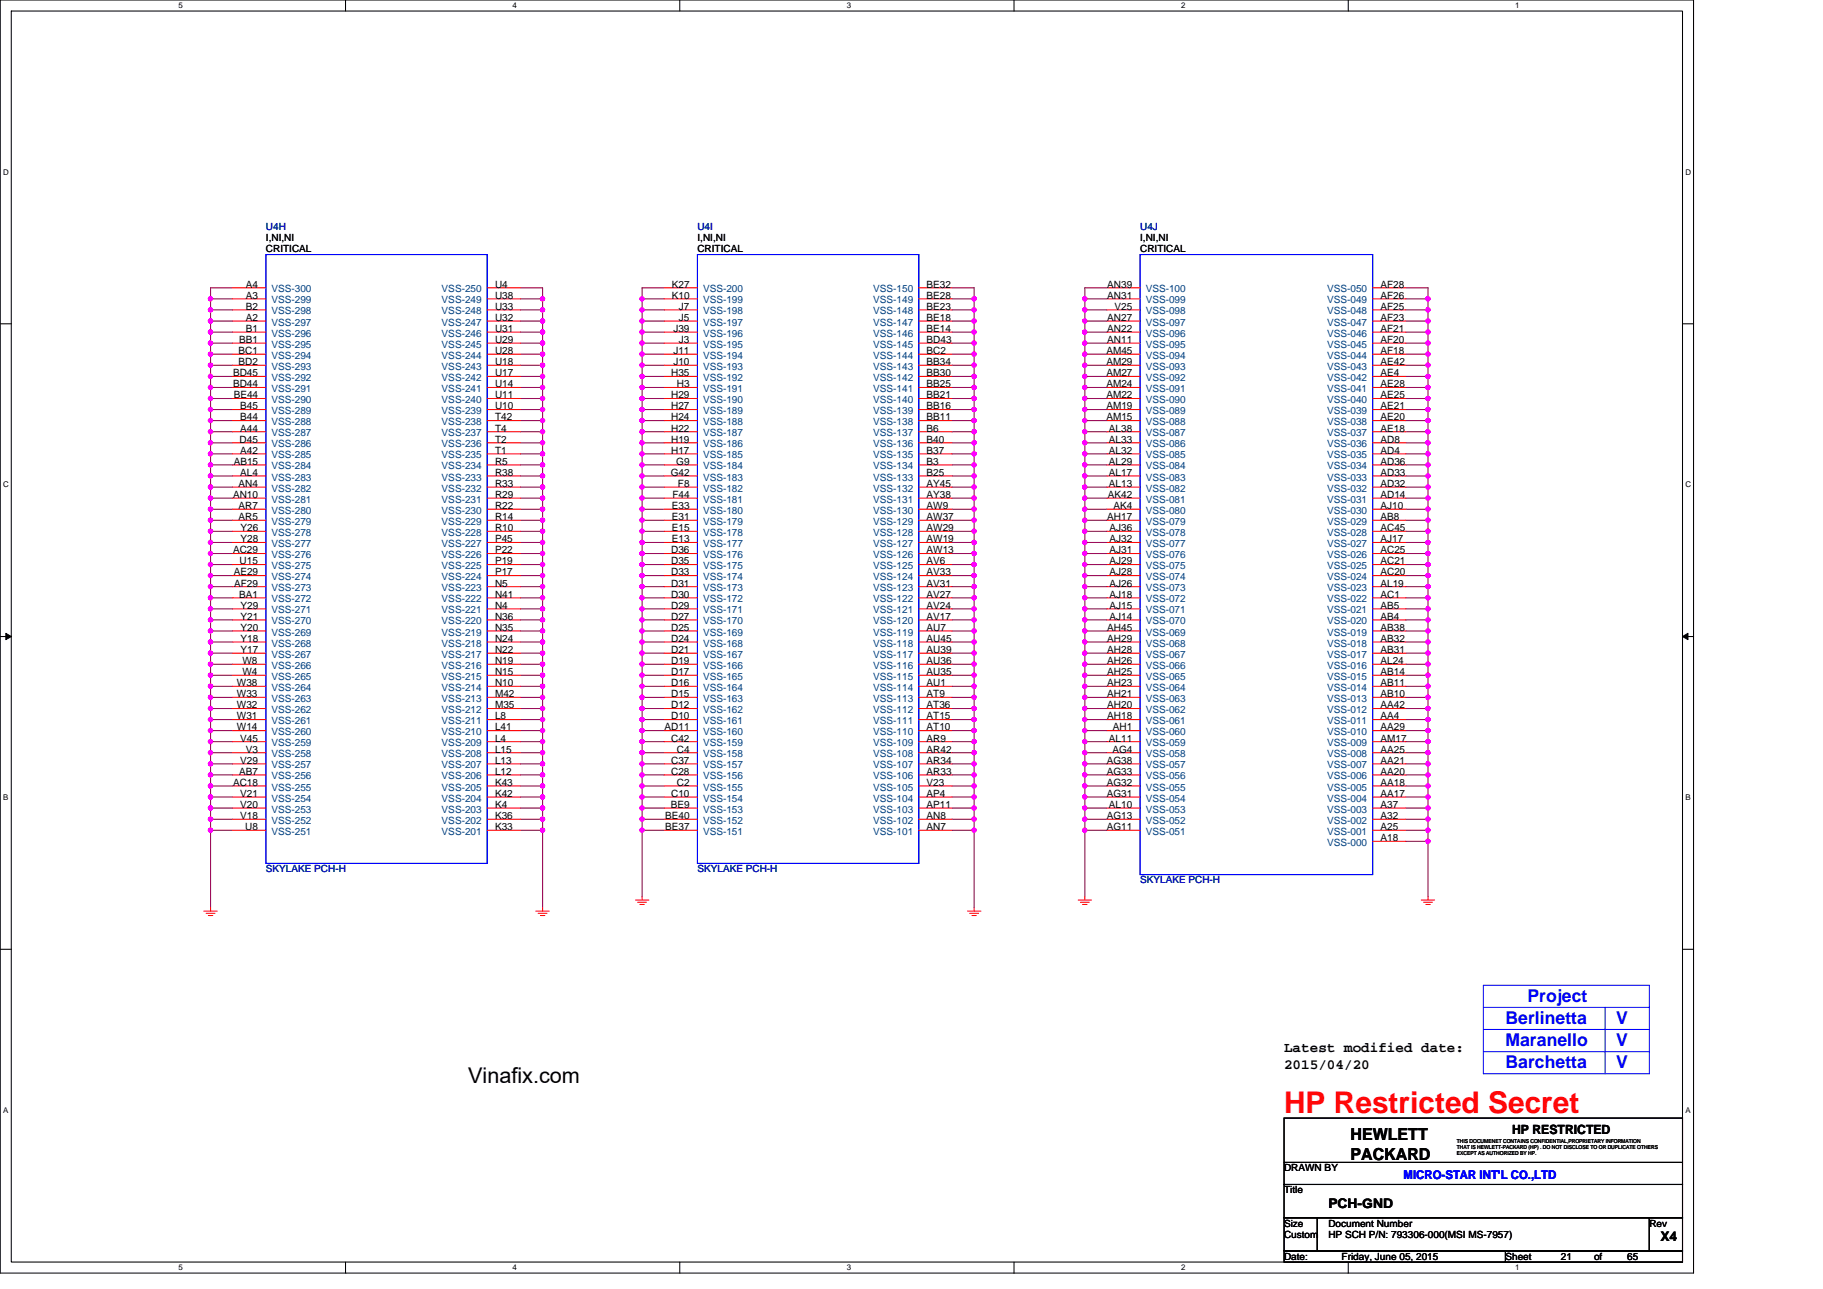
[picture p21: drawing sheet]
<svg xmlns="http://www.w3.org/2000/svg" width="297mm" height="210mm" viewBox="0 0 297 210" stroke-linecap="round" stroke-linejoin="round" font-family="sans-serif">
<defs><g id="words">
<text font-size="4.9" fill="#f00" x="209.2" y="181.3">HP Restricted Secret</text>
<text font-size="3.5" x="76.3" y="176.5">Vinafix.com</text>
<g font-size="2.9" fill="#00f">
<text x="245.3" y="166.8">Berlinetta</text>
<text x="248.9" y="163.2">Project</text>
<text x="263.3" y="166.8">V</text>
<text x="245.3" y="170.4">Maranello</text>
<text x="245.3" y="174">Barchetta</text>
<text x="263.3" y="174">V</text>
<text x="263.3" y="170.4">V</text>
</g>
<g font-size="2.7">
<text x="220" y="185.7">HEWLETT</text>
<text x="220" y="188.9">PACKARD</text>
</g>
<g font-size="2.3">
<text x="209.2" y="171.4">Latest modified date:</text>
<text x="209.2" y="174.1">2015/04/20</text>
</g>
<g font-size="2.2">
<text x="216.4" y="196.8">PCH-GND</text>
<text x="270.5" y="202.2">X4</text>
</g>
<text font-size="2.1" x="246.4" y="184.8">HP RESTRICTED</text>
<text font-size="2" fill="#00f" x="228.7" y="192.1">MICRO-STAR INT'L CO.,LTD</text>
<g font-size="1.6" fill="#000080">
<text x="43.3" y="37.5">U4H</text>
<text x="113.6" y="37.5">U4I</text>
<text x="185.8" y="37.5">U4J</text>
<text x="43.3" y="142.1">SKYLAKE PCH-H</text>
<text x="113.6" y="142.1">SKYLAKE PCH-H</text>
<text x="185.8" y="143.9">SKYLAKE PCH-H</text>
</g>
<g font-size="1.6">
<text x="43.3" y="39.3">I,NI,NI</text>
<text x="43.3" y="41.1">CRITICAL</text>
<text x="113.6" y="39.3">I,NI,NI</text>
<text x="113.6" y="41.1">CRITICAL</text>
<text x="185.8" y="39.3">I,NI,NI</text>
<text x="185.8" y="41.1">CRITICAL</text>
<text x="40.1" y="46.9">A4</text>
<text x="80.7" y="46.9">U4</text>
<text x="109.5" y="46.9">K27</text>
<text x="151" y="46.9">BE32</text>
<text x="180.4" y="46.9">AN39</text>
<text x="224.9" y="46.9">AF28</text>
<text x="40.1" y="50.5">B2</text>
<text x="40.1" y="52.3">A2</text>
<text x="40.1" y="48.7">A3</text>
<text x="80.7" y="48.7">U38</text>
<text x="80.7" y="52.3">U32</text>
<text x="80.7" y="50.5">U33</text>
<text x="109.5" y="48.7">K10</text>
<text x="110.6" y="52.3">J5</text>
<text x="110.6" y="50.5">J7</text>
<text x="151" y="48.7">BE28</text>
<text x="151" y="50.5">BE23</text>
<text x="151" y="52.3">BE18</text>
<text x="180.4" y="52.3">AN27</text>
<text x="180.4" y="48.7">AN31</text>
<text x="181.6" y="50.5">V25</text>
<text x="224.9" y="48.7">AF26</text>
<text x="224.9" y="50.5">AF25</text>
<text x="224.9" y="52.3">AF23</text>
<text x="38.9" y="57.7">BC1</text>
<text x="38.9" y="59.5">BD2</text>
<text x="39" y="55.9">BB1</text>
<text x="40.1" y="54.1">B1</text>
<text x="80.7" y="54.1">U31</text>
<text x="80.7" y="55.9">U29</text>
<text x="80.7" y="57.7">U28</text>
<text x="80.7" y="59.5">U18</text>
<text x="109.7" y="54.1">J39</text>
<text x="109.7" y="57.7">J11</text>
<text x="109.7" y="59.5">J10</text>
<text x="110.6" y="55.9">J3</text>
<text x="151" y="55.9">BD43</text>
<text x="151" y="57.7">BC2</text>
<text x="151" y="59.5">BB34</text>
<text x="151" y="54.1">BE14</text>
<text x="180.3" y="57.7">AM45</text>
<text x="180.3" y="59.5">AM29</text>
<text x="180.4" y="54.1">AN22</text>
<text x="180.4" y="55.9">AN11</text>
<text x="224.9" y="54.1">AF21</text>
<text x="224.9" y="55.9">AF20</text>
<text x="224.9" y="57.7">AF18</text>
<text x="224.9" y="59.5">AE42</text>
<text x="38" y="61.3">BD45</text>
<text x="38" y="63.1">BD44</text>
<text x="38.1" y="64.9">BE44</text>
<text x="80.7" y="61.3">U17</text>
<text x="80.7" y="63.1">U14</text>
<text x="80.7" y="64.9">U11</text>
<text x="109.4" y="64.9">H29</text>
<text x="109.4" y="61.3">H35</text>
<text x="110.3" y="63.1">H3</text>
<text x="151" y="61.3">BB30</text>
<text x="151" y="63.1">BB25</text>
<text x="151" y="64.9">BB21</text>
<text x="180.3" y="61.3">AM27</text>
<text x="180.3" y="63.1">AM24</text>
<text x="180.3" y="64.9">AM22</text>
<text x="224.9" y="61.3">AE4</text>
<text x="224.9" y="63.1">AE28</text>
<text x="224.9" y="64.9">AE25</text>
<text x="39.2" y="70.3">A44</text>
<text x="39.2" y="66.7">B45</text>
<text x="39.2" y="68.5">B44</text>
<text x="80.7" y="66.7">U10</text>
<text x="80.7" y="68.5">T42</text>
<text x="80.7" y="70.3">T4</text>
<text x="109.4" y="66.7">H27</text>
<text x="109.4" y="68.5">H24</text>
<text x="109.4" y="70.3">H22</text>
<text x="151" y="66.7">BB16</text>
<text x="151" y="68.5">BB11</text>
<text x="151" y="70.3">B6</text>
<text x="180.3" y="66.7">AM19</text>
<text x="180.3" y="68.5">AM15</text>
<text x="180.7" y="70.3">AL38</text>
<text x="224.9" y="66.7">AE21</text>
<text x="224.9" y="68.5">AE20</text>
<text x="224.9" y="70.3">AE18</text>
<text x="38.1" y="75.7">AB15</text>
<text x="39" y="72.1">D45</text>
<text x="39.2" y="77.5">AL4</text>
<text x="39.2" y="73.9">A42</text>
<text x="80.7" y="72.1">T2</text>
<text x="80.7" y="73.9">T1</text>
<text x="80.7" y="75.7">R5</text>
<text x="80.7" y="77.5">R38</text>
<text x="109.3" y="77.5">G42</text>
<text x="109.4" y="72.1">H19</text>
<text x="109.4" y="73.9">H17</text>
<text x="110.2" y="75.7">G9</text>
<text x="151" y="72.1">B40</text>
<text x="151" y="75.7">B3</text>
<text x="151" y="77.5">B25</text>
<text x="151" y="73.9">B37</text>
<text x="180.7" y="72.1">AL33</text>
<text x="180.7" y="73.9">AL32</text>
<text x="180.7" y="75.7">AL29</text>
<text x="180.7" y="77.5">AL17</text>
<text x="224.9" y="72.1">AD8</text>
<text x="224.9" y="73.9">AD4</text>
<text x="224.9" y="75.7">AD36</text>
<text x="224.9" y="77.5">AD33</text>
<text x="38" y="81.1">AN10</text>
<text x="38.9" y="79.3">AN4</text>
<text x="38.9" y="82.9">AR7</text>
<text x="80.7" y="79.3">R33</text>
<text x="80.7" y="81.1">R29</text>
<text x="80.7" y="82.9">R22</text>
<text x="109.5" y="82.9">E33</text>
<text x="109.6" y="81.1">F44</text>
<text x="110.5" y="79.3">F8</text>
<text x="151" y="79.3">AY45</text>
<text x="151" y="81.1">AY38</text>
<text x="151" y="82.9">AW9</text>
<text x="180.5" y="81.1">AK42</text>
<text x="180.7" y="79.3">AL13</text>
<text x="181.4" y="82.9">AK4</text>
<text x="224.9" y="81.1">AD14</text>
<text x="224.9" y="82.9">AJ10</text>
<text x="224.9" y="79.3">AD32</text>
<text x="38.9" y="84.7">AR5</text>
<text x="39.2" y="86.5">Y26</text>
<text x="39.2" y="88.3">Y28</text>
<text x="80.7" y="84.7">R14</text>
<text x="80.7" y="86.5">R10</text>
<text x="80.7" y="88.3">P45</text>
<text x="109.5" y="84.7">E31</text>
<text x="109.5" y="86.5">E15</text>
<text x="109.5" y="88.3">E13</text>
<text x="151" y="84.7">AW37</text>
<text x="151" y="86.5">AW29</text>
<text x="151" y="88.3">AW19</text>
<text x="180.4" y="84.7">AH17</text>
<text x="180.8" y="86.5">AJ36</text>
<text x="180.8" y="88.3">AJ32</text>
<text x="224.9" y="84.7">AB8</text>
<text x="224.9" y="86.5">AC45</text>
<text x="224.9" y="88.3">AJ17</text>
<text x="38" y="90.1">AC29</text>
<text x="38.1" y="93.7">AE29</text>
<text x="38.2" y="95.5">AF29</text>
<text x="39" y="91.9">U15</text>
<text x="80.7" y="90.1">P22</text>
<text x="80.7" y="93.7">P17</text>
<text x="80.7" y="91.9">P19</text>
<text x="80.7" y="95.5">N5</text>
<text x="109.4" y="91.9">D35</text>
<text x="109.4" y="93.7">D33</text>
<text x="109.4" y="95.5">D31</text>
<text x="109.4" y="90.1">D36</text>
<text x="151" y="90.1">AW13</text>
<text x="151" y="91.9">AV6</text>
<text x="151" y="93.7">AV33</text>
<text x="151" y="95.5">AV31</text>
<text x="180.8" y="93.7">AJ28</text>
<text x="180.8" y="95.5">AJ26</text>
<text x="180.8" y="90.1">AJ31</text>
<text x="180.8" y="91.9">AJ29</text>
<text x="224.9" y="90.1">AC25</text>
<text x="224.9" y="91.9">AC21</text>
<text x="224.9" y="93.7">AC20</text>
<text x="224.9" y="95.5">AL19</text>
<text x="39" y="97.4">BA1</text>
<text x="39.2" y="101">Y21</text>
<text x="39.2" y="99.2">Y29</text>
<text x="80.7" y="97.4">N41</text>
<text x="80.7" y="99.2">N4</text>
<text x="80.7" y="101">N36</text>
<text x="109.4" y="97.4">D30</text>
<text x="109.4" y="99.2">D29</text>
<text x="109.4" y="101">D27</text>
<text x="151" y="99.2">AV24</text>
<text x="151" y="101">AV17</text>
<text x="151" y="97.4">AV27</text>
<text x="180.8" y="97.4">AJ18</text>
<text x="180.8" y="99.2">AJ15</text>
<text x="180.8" y="101">AJ14</text>
<text x="224.9" y="97.4">AC1</text>
<text x="224.9" y="99.2">AB5</text>
<text x="224.9" y="101">AB4</text>
<text x="39.2" y="102.8">Y20</text>
<text x="39.2" y="104.6">Y18</text>
<text x="39.2" y="106.4">Y17</text>
<text x="80.7" y="102.8">N35</text>
<text x="80.7" y="104.6">N24</text>
<text x="80.7" y="106.4">N22</text>
<text x="109.4" y="102.8">D25</text>
<text x="109.4" y="104.6">D24</text>
<text x="109.4" y="106.4">D21</text>
<text x="151" y="102.8">AU7</text>
<text x="151" y="104.6">AU45</text>
<text x="151" y="106.4">AU39</text>
<text x="180.4" y="102.8">AH45</text>
<text x="180.4" y="104.6">AH29</text>
<text x="180.4" y="106.4">AH28</text>
<text x="224.9" y="102.8">AB38</text>
<text x="224.9" y="104.6">AB32</text>
<text x="224.9" y="106.4">AB31</text>
<text x="38.6" y="111.8">W38</text>
<text x="38.6" y="113.6">W33</text>
<text x="39.5" y="108.2">W8</text>
<text x="39.5" y="110">W4</text>
<text x="80.7" y="108.2">N19</text>
<text x="80.7" y="110">N15</text>
<text x="80.7" y="111.8">N10</text>
<text x="80.7" y="113.6">M42</text>
<text x="109.4" y="108.2">D19</text>
<text x="109.4" y="110">D17</text>
<text x="109.4" y="111.8">D16</text>
<text x="109.4" y="113.6">D15</text>
<text x="151" y="108.2">AU36</text>
<text x="151" y="110">AU35</text>
<text x="151" y="111.8">AU1</text>
<text x="151" y="113.6">AT9</text>
<text x="180.4" y="108.2">AH26</text>
<text x="180.4" y="110">AH25</text>
<text x="180.4" y="111.8">AH23</text>
<text x="180.4" y="113.6">AH21</text>
<text x="224.9" y="108.2">AL24</text>
<text x="224.9" y="110">AB14</text>
<text x="224.9" y="113.6">AB10</text>
<text x="224.9" y="111.8">AB11</text>
<text x="38.6" y="115.4">W32</text>
<text x="38.6" y="119">W14</text>
<text x="38.6" y="117.2">W31</text>
<text x="80.7" y="115.4">M35</text>
<text x="80.7" y="117.2">L8</text>
<text x="80.7" y="119">L41</text>
<text x="108.3" y="119">AD11</text>
<text x="109.4" y="115.4">D12</text>
<text x="109.4" y="117.2">D10</text>
<text x="151" y="117.2">AT15</text>
<text x="151" y="119">AT10</text>
<text x="151" y="115.4">AT36</text>
<text x="180.4" y="115.4">AH20</text>
<text x="180.4" y="117.2">AH18</text>
<text x="181.3" y="119">AH1</text>
<text x="224.9" y="119">AA29</text>
<text x="224.9" y="115.4">AA42</text>
<text x="224.9" y="117.2">AA4</text>
<text x="39.2" y="120.8">V45</text>
<text x="39.2" y="124.4">V29</text>
<text x="40.1" y="122.6">V3</text>
<text x="80.7" y="120.8">L4</text>
<text x="80.7" y="122.6">L15</text>
<text x="80.7" y="124.4">L13</text>
<text x="109.4" y="120.8">C42</text>
<text x="109.4" y="124.4">C37</text>
<text x="110.3" y="122.6">C4</text>
<text x="151" y="120.8">AR9</text>
<text x="151" y="122.6">AR42</text>
<text x="151" y="124.4">AR34</text>
<text x="180.3" y="124.4">AG38</text>
<text x="180.7" y="120.8">AL11</text>
<text x="181.2" y="122.6">AG4</text>
<text x="224.9" y="120.8">AM17</text>
<text x="224.9" y="122.6">AA25</text>
<text x="224.9" y="124.4">AA21</text>
<text x="38" y="128">AC18</text>
<text x="39" y="126.2">AB7</text>
<text x="39.2" y="129.8">V21</text>
<text x="39.2" y="131.6">V20</text>
<text x="80.7" y="129.8">K42</text>
<text x="80.7" y="131.6">K4</text>
<text x="80.7" y="126.2">L12</text>
<text x="80.7" y="128">K43</text>
<text x="109.3" y="131.6">BE9</text>
<text x="109.4" y="126.2">C28</text>
<text x="109.4" y="129.8">C10</text>
<text x="110.3" y="128">C2</text>
<text x="151" y="126.2">AR33</text>
<text x="151" y="128">V23</text>
<text x="151" y="129.8">AP4</text>
<text x="151" y="131.6">AP11</text>
<text x="180.3" y="126.2">AG33</text>
<text x="180.3" y="128">AG32</text>
<text x="180.3" y="129.8">AG31</text>
<text x="180.7" y="131.6">AL10</text>
<text x="224.9" y="126.2">AA20</text>
<text x="224.9" y="128">AA18</text>
<text x="224.9" y="129.8">AA17</text>
<text x="224.9" y="131.6">A37</text>
<text x="39.2" y="133.4">V18</text>
<text x="40" y="135.2">U8</text>
<text x="80.7" y="133.4">K36</text>
<text x="80.7" y="135.2">K33</text>
<text x="108.4" y="133.4">BE40</text>
<text x="108.4" y="135.2">BE37</text>
<text x="151" y="135.2">AN7</text>
<text x="151" y="133.4">AN8</text>
<text x="180.3" y="133.4">AG13</text>
<text x="180.3" y="135.2">AG11</text>
<text x="224.9" y="133.4">A32</text>
<text x="224.9" y="135.2">A25</text>
<text x="224.9" y="137">A18</text>
<text x="209.2" y="190.8">DRAWN BY</text>
<text x="209.2" y="194.4">Title</text>
<text x="209.2" y="199.8">Size</text>
<text x="209.2" y="201.6">Custom</text>
<text x="216.4" y="199.8">Document Number</text>
<text x="216.4" y="201.6">HP SCH P/N: 793306-000(MSI MS-7957)</text>
<text x="268.7" y="199.8">Rev</text>
<text x="209.2" y="205.2">Date:</text>
<text x="218.6" y="205.2">Friday, June 05, 2015</text>
<text x="245.3" y="205.2">Sheet</text>
<text x="254.3" y="205.2">21</text>
<text x="259.7" y="205.2">of</text>
<text x="265.1" y="205.2">65</text>
</g>
<g font-size="1.6" fill="#004080">
<text x="44.2" y="47.6">VSS-300</text>
<text x="72" y="47.6">VSS-250</text>
<text x="114.6" y="47.6">VSS-200</text>
<text x="142.3" y="47.6">VSS-150</text>
<text x="186.7" y="47.6">VSS-100</text>
<text x="216.2" y="47.6">VSS-050</text>
<text x="44.2" y="51.2">VSS-298</text>
<text x="44.2" y="53">VSS-297</text>
<text x="44.2" y="49.4">VSS-299</text>
<text x="72" y="49.4">VSS-249</text>
<text x="72" y="53">VSS-247</text>
<text x="72" y="51.2">VSS-248</text>
<text x="114.6" y="49.4">VSS-199</text>
<text x="114.6" y="53">VSS-197</text>
<text x="114.6" y="51.2">VSS-198</text>
<text x="142.3" y="49.4">VSS-149</text>
<text x="142.3" y="51.2">VSS-148</text>
<text x="142.3" y="53">VSS-147</text>
<text x="186.7" y="53">VSS-097</text>
<text x="186.7" y="49.4">VSS-099</text>
<text x="186.7" y="51.2">VSS-098</text>
<text x="216.2" y="49.4">VSS-049</text>
<text x="216.2" y="51.2">VSS-048</text>
<text x="216.2" y="53">VSS-047</text>
<text x="44.2" y="54.8">VSS-296</text>
<text x="44.2" y="56.6">VSS-295</text>
<text x="44.2" y="58.4">VSS-294</text>
<text x="72" y="54.8">VSS-246</text>
<text x="72" y="56.6">VSS-245</text>
<text x="72" y="58.4">VSS-244</text>
<text x="114.6" y="54.8">VSS-196</text>
<text x="114.6" y="56.6">VSS-195</text>
<text x="114.6" y="58.4">VSS-194</text>
<text x="142.3" y="56.6">VSS-145</text>
<text x="142.3" y="58.4">VSS-144</text>
<text x="142.3" y="54.8">VSS-146</text>
<text x="186.7" y="54.8">VSS-096</text>
<text x="186.7" y="56.6">VSS-095</text>
<text x="186.7" y="58.4">VSS-094</text>
<text x="216.2" y="54.8">VSS-046</text>
<text x="216.2" y="56.6">VSS-045</text>
<text x="216.2" y="58.4">VSS-044</text>
<text x="44.2" y="60.2">VSS-293</text>
<text x="44.2" y="62.1">VSS-292</text>
<text x="44.2" y="63.9">VSS-291</text>
<text x="44.2" y="65.7">VSS-290</text>
<text x="72" y="60.2">VSS-243</text>
<text x="72" y="62.1">VSS-242</text>
<text x="72" y="63.9">VSS-241</text>
<text x="72" y="65.7">VSS-240</text>
<text x="114.6" y="63.9">VSS-191</text>
<text x="114.6" y="60.2">VSS-193</text>
<text x="114.6" y="65.7">VSS-190</text>
<text x="114.6" y="62.1">VSS-192</text>
<text x="142.3" y="60.2">VSS-143</text>
<text x="142.3" y="62.1">VSS-142</text>
<text x="142.3" y="63.9">VSS-141</text>
<text x="142.3" y="65.7">VSS-140</text>
<text x="186.7" y="60.2">VSS-093</text>
<text x="186.7" y="62.1">VSS-092</text>
<text x="186.7" y="63.9">VSS-091</text>
<text x="186.7" y="65.7">VSS-090</text>
<text x="216.2" y="60.2">VSS-043</text>
<text x="216.2" y="62.1">VSS-042</text>
<text x="216.2" y="63.9">VSS-041</text>
<text x="216.2" y="65.7">VSS-040</text>
<text x="44.2" y="71.1">VSS-287</text>
<text x="44.2" y="67.5">VSS-289</text>
<text x="44.2" y="69.3">VSS-288</text>
<text x="72" y="67.5">VSS-239</text>
<text x="72" y="69.3">VSS-238</text>
<text x="72" y="71.1">VSS-237</text>
<text x="114.6" y="67.5">VSS-189</text>
<text x="114.6" y="69.3">VSS-188</text>
<text x="114.6" y="71.1">VSS-187</text>
<text x="142.3" y="67.5">VSS-139</text>
<text x="142.3" y="69.3">VSS-138</text>
<text x="142.3" y="71.1">VSS-137</text>
<text x="186.7" y="67.5">VSS-089</text>
<text x="186.7" y="69.3">VSS-088</text>
<text x="186.7" y="71.1">VSS-087</text>
<text x="216.2" y="67.5">VSS-039</text>
<text x="216.2" y="69.3">VSS-038</text>
<text x="216.2" y="71.1">VSS-037</text>
<text x="44.2" y="72.9">VSS-286</text>
<text x="44.2" y="74.7">VSS-285</text>
<text x="44.2" y="76.5">VSS-284</text>
<text x="72" y="72.9">VSS-236</text>
<text x="72" y="74.7">VSS-235</text>
<text x="72" y="76.5">VSS-234</text>
<text x="114.6" y="72.9">VSS-186</text>
<text x="114.6" y="74.7">VSS-185</text>
<text x="114.6" y="76.5">VSS-184</text>
<text x="142.3" y="72.9">VSS-136</text>
<text x="142.3" y="76.5">VSS-134</text>
<text x="142.3" y="74.7">VSS-135</text>
<text x="186.7" y="72.9">VSS-086</text>
<text x="186.7" y="74.7">VSS-085</text>
<text x="186.7" y="76.5">VSS-084</text>
<text x="216.2" y="72.9">VSS-036</text>
<text x="216.2" y="74.7">VSS-035</text>
<text x="216.2" y="76.5">VSS-034</text>
<text x="44.2" y="78.3">VSS-283</text>
<text x="44.2" y="80.1">VSS-282</text>
<text x="44.2" y="81.9">VSS-281</text>
<text x="44.2" y="83.7">VSS-280</text>
<text x="72" y="78.3">VSS-233</text>
<text x="72" y="80.1">VSS-232</text>
<text x="72" y="81.9">VSS-231</text>
<text x="72" y="83.7">VSS-230</text>
<text x="114.6" y="78.3">VSS-183</text>
<text x="114.6" y="80.1">VSS-182</text>
<text x="114.6" y="81.9">VSS-181</text>
<text x="114.6" y="83.7">VSS-180</text>
<text x="142.3" y="78.3">VSS-133</text>
<text x="142.3" y="80.1">VSS-132</text>
<text x="142.3" y="81.9">VSS-131</text>
<text x="142.3" y="83.7">VSS-130</text>
<text x="186.7" y="78.3">VSS-083</text>
<text x="186.7" y="80.1">VSS-082</text>
<text x="186.7" y="81.9">VSS-081</text>
<text x="186.7" y="83.7">VSS-080</text>
<text x="216.2" y="81.9">VSS-031</text>
<text x="216.2" y="83.7">VSS-030</text>
<text x="216.2" y="78.3">VSS-033</text>
<text x="216.2" y="80.1">VSS-032</text>
<text x="44.2" y="85.5">VSS-279</text>
<text x="44.2" y="87.3">VSS-278</text>
<text x="44.2" y="89.1">VSS-277</text>
<text x="72" y="85.5">VSS-229</text>
<text x="72" y="87.3">VSS-228</text>
<text x="72" y="89.1">VSS-227</text>
<text x="114.6" y="85.5">VSS-179</text>
<text x="114.6" y="87.3">VSS-178</text>
<text x="114.6" y="89.1">VSS-177</text>
<text x="142.3" y="85.5">VSS-129</text>
<text x="142.3" y="87.3">VSS-128</text>
<text x="142.3" y="89.1">VSS-127</text>
<text x="186.7" y="85.5">VSS-079</text>
<text x="186.7" y="87.3">VSS-078</text>
<text x="186.7" y="89.1">VSS-077</text>
<text x="216.2" y="85.5">VSS-029</text>
<text x="216.2" y="87.3">VSS-028</text>
<text x="216.2" y="89.1">VSS-027</text>
<text x="44.2" y="90.9">VSS-276</text>
<text x="44.2" y="92.7">VSS-275</text>
<text x="44.2" y="94.5">VSS-274</text>
<text x="72" y="90.9">VSS-226</text>
<text x="72" y="94.5">VSS-224</text>
<text x="72" y="92.7">VSS-225</text>
<text x="114.6" y="92.7">VSS-175</text>
<text x="114.6" y="94.5">VSS-174</text>
<text x="114.6" y="90.9">VSS-176</text>
<text x="142.3" y="90.9">VSS-126</text>
<text x="142.3" y="92.7">VSS-125</text>
<text x="142.3" y="94.5">VSS-124</text>
<text x="186.7" y="94.5">VSS-074</text>
<text x="186.7" y="90.9">VSS-076</text>
<text x="186.7" y="92.7">VSS-075</text>
<text x="216.2" y="90.9">VSS-026</text>
<text x="216.2" y="92.7">VSS-025</text>
<text x="216.2" y="94.5">VSS-024</text>
<text x="44.2" y="96.3">VSS-273</text>
<text x="44.2" y="98.1">VSS-272</text>
<text x="44.2" y="101.7">VSS-270</text>
<text x="44.2" y="99.9">VSS-271</text>
<text x="72" y="96.3">VSS-223</text>
<text x="72" y="98.1">VSS-222</text>
<text x="72" y="99.9">VSS-221</text>
<text x="72" y="101.7">VSS-220</text>
<text x="114.6" y="96.3">VSS-173</text>
<text x="114.6" y="98.1">VSS-172</text>
<text x="114.6" y="99.9">VSS-171</text>
<text x="114.6" y="101.7">VSS-170</text>
<text x="142.3" y="96.3">VSS-123</text>
<text x="142.3" y="99.9">VSS-121</text>
<text x="142.3" y="101.7">VSS-120</text>
<text x="142.3" y="98.1">VSS-122</text>
<text x="186.7" y="96.3">VSS-073</text>
<text x="186.7" y="98.1">VSS-072</text>
<text x="186.7" y="99.9">VSS-071</text>
<text x="186.7" y="101.7">VSS-070</text>
<text x="216.2" y="96.3">VSS-023</text>
<text x="216.2" y="98.1">VSS-022</text>
<text x="216.2" y="99.9">VSS-021</text>
<text x="216.2" y="101.7">VSS-020</text>
<text x="44.2" y="103.5">VSS-269</text>
<text x="44.2" y="105.3">VSS-268</text>
<text x="44.2" y="107.1">VSS-267</text>
<text x="72" y="103.5">VSS-219</text>
<text x="72" y="105.3">VSS-218</text>
<text x="72" y="107.1">VSS-217</text>
<text x="114.6" y="103.5">VSS-169</text>
<text x="114.6" y="105.3">VSS-168</text>
<text x="114.6" y="107.1">VSS-167</text>
<text x="142.3" y="103.5">VSS-119</text>
<text x="142.3" y="105.3">VSS-118</text>
<text x="142.3" y="107.1">VSS-117</text>
<text x="186.7" y="103.5">VSS-069</text>
<text x="186.7" y="105.3">VSS-068</text>
<text x="186.7" y="107.1">VSS-067</text>
<text x="216.2" y="103.5">VSS-019</text>
<text x="216.2" y="105.3">VSS-018</text>
<text x="216.2" y="107.1">VSS-017</text>
<text x="44.2" y="108.9">VSS-266</text>
<text x="44.2" y="110.7">VSS-265</text>
<text x="44.2" y="112.5">VSS-264</text>
<text x="72" y="108.9">VSS-216</text>
<text x="72" y="110.7">VSS-215</text>
<text x="72" y="112.5">VSS-214</text>
<text x="114.6" y="108.9">VSS-166</text>
<text x="114.6" y="110.7">VSS-165</text>
<text x="114.6" y="112.5">VSS-164</text>
<text x="142.3" y="108.9">VSS-116</text>
<text x="142.3" y="110.7">VSS-115</text>
<text x="142.3" y="112.5">VSS-114</text>
<text x="186.7" y="108.9">VSS-066</text>
<text x="186.7" y="110.7">VSS-065</text>
<text x="186.7" y="112.5">VSS-064</text>
<text x="216.2" y="108.9">VSS-016</text>
<text x="216.2" y="110.7">VSS-015</text>
<text x="216.2" y="112.5">VSS-014</text>
<text x="44.2" y="114.3">VSS-263</text>
<text x="44.2" y="116.2">VSS-262</text>
<text x="44.2" y="119.8">VSS-260</text>
<text x="44.2" y="118">VSS-261</text>
<text x="72" y="114.3">VSS-213</text>
<text x="72" y="116.2">VSS-212</text>
<text x="72" y="118">VSS-211</text>
<text x="72" y="119.8">VSS-210</text>
<text x="114.6" y="116.2">VSS-162</text>
<text x="114.6" y="118">VSS-161</text>
<text x="114.6" y="119.8">VSS-160</text>
<text x="114.6" y="114.3">VSS-163</text>
<text x="142.3" y="118">VSS-111</text>
<text x="142.3" y="119.8">VSS-110</text>
<text x="142.3" y="114.3">VSS-113</text>
<text x="142.3" y="116.2">VSS-112</text>
<text x="186.7" y="114.3">VSS-063</text>
<text x="186.7" y="116.2">VSS-062</text>
<text x="186.7" y="118">VSS-061</text>
<text x="186.7" y="119.8">VSS-060</text>
<text x="216.2" y="114.3">VSS-013</text>
<text x="216.2" y="119.8">VSS-010</text>
<text x="216.2" y="116.2">VSS-012</text>
<text x="216.2" y="118">VSS-011</text>
<text x="44.2" y="121.6">VSS-259</text>
<text x="44.2" y="123.4">VSS-258</text>
<text x="44.2" y="125.2">VSS-257</text>
<text x="72" y="121.6">VSS-209</text>
<text x="72" y="123.4">VSS-208</text>
<text x="72" y="125.2">VSS-207</text>
<text x="114.6" y="121.6">VSS-159</text>
<text x="114.6" y="123.4">VSS-158</text>
<text x="114.6" y="125.2">VSS-157</text>
<text x="142.3" y="121.6">VSS-109</text>
<text x="142.3" y="123.4">VSS-108</text>
<text x="142.3" y="125.2">VSS-107</text>
<text x="186.7" y="121.6">VSS-059</text>
<text x="186.7" y="123.4">VSS-058</text>
<text x="186.7" y="125.2">VSS-057</text>
<text x="216.2" y="121.6">VSS-009</text>
<text x="216.2" y="123.4">VSS-008</text>
<text x="216.2" y="125.2">VSS-007</text>
<text x="44.2" y="128.8">VSS-255</text>
<text x="44.2" y="130.6">VSS-254</text>
<text x="44.2" y="127">VSS-256</text>
<text x="72" y="130.6">VSS-204</text>
<text x="72" y="127">VSS-206</text>
<text x="72" y="128.8">VSS-205</text>
<text x="114.6" y="127">VSS-156</text>
<text x="114.6" y="128.8">VSS-155</text>
<text x="114.6" y="130.6">VSS-154</text>
<text x="142.3" y="127">VSS-106</text>
<text x="142.3" y="128.8">VSS-105</text>
<text x="142.3" y="130.6">VSS-104</text>
<text x="186.7" y="127">VSS-056</text>
<text x="186.7" y="128.8">VSS-055</text>
<text x="186.7" y="130.6">VSS-054</text>
<text x="216.2" y="127">VSS-006</text>
<text x="216.2" y="128.8">VSS-005</text>
<text x="216.2" y="130.6">VSS-004</text>
<text x="44.2" y="132.4">VSS-253</text>
<text x="44.2" y="134.2">VSS-252</text>
<text x="44.2" y="136">VSS-251</text>
<text x="72" y="132.4">VSS-203</text>
<text x="72" y="134.2">VSS-202</text>
<text x="72" y="136">VSS-201</text>
<text x="114.6" y="132.4">VSS-153</text>
<text x="114.6" y="134.2">VSS-152</text>
<text x="114.6" y="136">VSS-151</text>
<text x="142.3" y="136">VSS-101</text>
<text x="142.3" y="132.4">VSS-103</text>
<text x="142.3" y="134.2">VSS-102</text>
<text x="186.7" y="132.4">VSS-053</text>
<text x="186.7" y="134.2">VSS-052</text>
<text x="186.7" y="136">VSS-051</text>
<text x="216.2" y="132.4">VSS-003</text>
<text x="216.2" y="134.2">VSS-002</text>
<text x="216.2" y="136">VSS-001</text>
<text x="216.2" y="137.8">VSS-000</text>
</g>
<g font-size="1.3">
<text x="29.1" y="1.4">5</text>
<text x="83.5" y="1.4">4</text>
<text x="138" y="1.4">3</text>
<text x="192.4" y="1.4">2</text>
<text x="246.9" y="1.4">1</text>
<text x=".5" y="28.4">D</text>
<text x="274.6" y="28.4">D</text>
<text x=".5" y="79.4">C</text>
<text x="274.6" y="79.4">C</text>
<text x=".5" y="130.3">B</text>
<text x="274.6" y="130.3">B</text>
<text x=".5" y="181.3">A</text>
<text x="274.6" y="181.3">A</text>
<text x="29.1" y="206.9">5</text>
<text x="83.5" y="206.9">4</text>
<text x="138" y="206.9">3</text>
<text x="192.4" y="206.9">2</text>
<text x="246.9" y="206.9">1</text>
</g>
<g font-size=".9">
<text x="237.4" y="186.2">THIS DOCUMENET CONTAINS CONFIDENTIAL,PROPRIETARY INFORMATION</text>
<text x="237.4" y="187.2">THAT IS HEWLETT-PACKARD (HP) . DO NOT DISCLOSE TO OR DUPLICATE OTHERS</text>
<text x="237.4" y="188.2">EXCEPT AS AUTHORIZED BY HP.</text>
</g>
</g></defs>
<path d="M0 0h275.9v207.4h-275.9zM1.8 1.8h272.3v203.8h-272.3z" fill="none" stroke="#000" stroke-width=".17"/>
<g fill="#fff">
<path d="M29.1 .2h.7v1.4h-.7z"/>
<path d="M29.1 205.8h.7v1.4h-.7z"/>
</g>
<path d="M56.3 0v1.8M56.3 205.6v1.8" fill="none" stroke="#000" stroke-width=".17"/>
<g fill="#fff">
<path d="M83.5 .2h.7v1.4h-.7z"/>
<path d="M83.5 205.8h.7v1.4h-.7z"/>
</g>
<path d="M110.8 0v1.8M110.8 205.6v1.8" fill="none" stroke="#000" stroke-width=".17"/>
<g fill="#fff">
<path d="M138 .2h.7v1.4h-.7z"/>
<path d="M138 205.8h.7v1.4h-.7z"/>
</g>
<path d="M165.2 0v1.8M165.2 205.6v1.8" fill="none" stroke="#000" stroke-width=".17"/>
<g fill="#fff">
<path d="M192.4 .2h.8v1.4h-.8z"/>
<path d="M192.4 205.8h.8v1.4h-.8z"/>
</g>
<path d="M219.7 0v1.8M219.7 205.6v1.8" fill="none" stroke="#000" stroke-width=".17"/>
<g fill="#fff">
<path d="M246.9 .2h.7v1.4h-.7z"/>
<path d="M246.9 205.8h.7v1.4h-.7z"/>
<path d="M.5 27.3h.9v1.4h-.9z"/>
<path d="M274.6 27.3h.9v1.4h-.9z"/>
<path d="M.5 78.2h.9v1.5h-.9z"/>
<path d="M274.6 78.2h.9v1.5h-.9z"/>
</g>
<path d="M0 52.7h1.8M274.1 52.7h1.8" fill="none" stroke="#000" stroke-width=".17"/>
<g fill="#fff">
<path d="M.5 129.2h.9v1.4h-.9z"/>
<path d="M274.6 129.2h.9v1.4h-.9z"/>
</g>
<path d="M0 103.7h1.8M274.1 103.7h1.8" fill="none" stroke="#000" stroke-width=".17"/>
<path d="M.9 103.2l.9 .5-.9 .5zM274.1 103.7l.9-.5v1z" fill="#000" stroke="#000" stroke-width=".16"/>
<g fill="#fff">
<path d="M.5 180.1h.9v1.4h-.9z"/>
<path d="M274.6 180.1h.9v1.4h-.9z"/>
</g>
<path d="M0 154.6h1.8M274.1 154.6h1.8M241.7 174.9h.1M209.2 182.1h64.9v10.9h-64.9zM209.2 193h64.9v5.4h-64.9zM209.2 198.4h5.4v5.4h-5.4zM209.2 189.4h64.9M214.6 198.4h54.1v5.4h-54.1zM268.7 198.4h5.4v5.4h-5.4zM209.2 203.8h36.1v1.8h-36.1zM245.3 203.8h28.8v1.8h-28.8z" fill="none" stroke="#000" stroke-width=".17"/>
<g fill="none" stroke="#800040" stroke-width=".17">
<path d="M34.3 59.5v1.8M34.3 54.1v1.8M34.3 48.7v1.8M34.3 57.7v1.8M34.3 55.9v1.8M34.3 50.5v1.8M34.3 52.3v1.8M34.3 48.7h3.6M34.3 59.5h3.6M34.3 54.1h3.6M34.3 55.9h3.6M34.3 50.5h3.6"/>
<path d="M34.3 57.7h3.6M34.3 52.3h3.6M37.9 46.9h-3.6v1.8M84.8 46.9h3.6v1.8M84.8 48.7h3.6M84.8 50.5h3.6M84.8 52.3h3.6M84.8 54.1h3.6M84.8 55.9h3.6M84.8 59.5h3.6M84.8 57.7h3.6M88.4 48.7v1.8"/>
<path d="M88.4 52.3v1.8M88.4 50.5v1.8M88.4 54.1v1.8M88.4 59.5v1.8M88.4 57.7v1.8M88.4 55.9v1.8M104.6 55.9v1.8M104.6 54.1v1.8M104.6 50.5v1.8M104.6 52.3v1.8M104.6 59.5v1.8M104.6 57.7v1.8"/>
<path d="M104.6 48.7v1.8M104.6 48.7h3.6M104.6 55.9h3.6M104.6 57.7h3.6M104.6 54.1h3.6M104.6 50.5h3.6M104.6 52.3h3.6M104.6 59.5h3.6M108.2 46.9h-3.6v1.8M155.1 46.9h3.6v1.8M155.1 48.7h3.6M155.1 50.5h3.6"/>
<path d="M155.1 57.7h3.6M155.1 59.5h3.6M155.1 55.9h3.6M155.1 54.1h3.6M155.1 52.3h3.6M158.7 48.7v1.8M158.7 57.7v1.8M158.7 55.9v1.8M158.7 54.1v1.8M158.7 52.3v1.8M158.7 50.5v1.8M158.7 59.5v1.8"/>
<path d="M176.8 52.3v1.8M176.8 59.5v1.8M176.8 50.5v1.8M176.8 57.7v1.8M176.8 54.1v1.8M176.8 48.7v1.8M176.8 55.9v1.8M176.8 48.7h3.6M176.8 52.3h3.6M176.8 54.1h3.6M176.8 59.5h3.6M176.8 50.5h3.6"/>
<path d="M176.8 57.7h3.6M176.8 55.9h3.6M180.4 46.9h-3.6v1.8M229.1 46.9h3.6v1.8M229.1 48.7h3.6M229.1 52.3h3.6M229.1 54.1h3.6M229.1 59.5h3.6M229.1 57.7h3.6M229.1 50.5h3.6M229.1 55.9h3.6M232.7 52.3v1.8"/>
<path d="M232.7 59.5v1.8M232.7 57.7v1.8M232.7 48.7v1.8M232.7 55.9v1.8M232.7 50.5v1.8M232.7 54.1v1.8M34.3 61.3v1.8M34.3 72.1v1.8M34.3 79.4v1.8M34.3 68.5v1.8M34.3 73.9v1.8M34.3 66.7v1.8"/>
<path d="M34.3 75.7v1.8M34.3 77.5v1.9M34.3 64.9v1.8M34.3 63.1v1.8M34.3 70.3v1.8M34.3 61.3h3.6M34.3 63.1h3.6M34.3 72.1h3.6M34.3 73.9h3.6M34.3 79.4h3.6M34.3 68.5h3.6M34.3 70.3h3.6"/>
<path d="M34.3 75.7h3.6M34.3 66.7h3.6M34.3 77.5h3.6M34.3 64.9h3.6M84.8 61.3h3.6M84.8 79.4h3.6M84.8 66.7h3.6M84.8 68.5h3.6M84.8 70.3h3.6M84.8 72.1h3.6M84.8 64.9h3.6M84.8 63.1h3.6"/>
<path d="M84.8 77.5h3.6M84.8 73.9h3.6M84.8 75.7h3.6M88.4 79.4v1.8M88.4 66.7v1.8M88.4 70.3v1.8M88.4 64.9v1.8M88.4 68.5v1.8M88.4 63.1v1.8M88.4 77.5v1.9M88.4 73.9v1.8M88.4 61.3v1.8"/>
<path d="M88.4 75.7v1.8M88.4 72.1v1.8M104.6 68.5v1.8M104.6 79.4v1.8M104.6 75.7v1.8M104.6 63.1v1.8M104.6 66.7v1.8M104.6 77.5v1.9M104.6 73.9v1.8M104.6 61.3v1.8M104.6 72.1v1.8M104.6 64.9v1.8"/>
<path d="M104.6 70.3v1.8M104.6 68.5h3.6M104.6 70.3h3.6M104.6 79.4h3.6M104.6 75.7h3.6M104.6 77.5h3.6M104.6 63.1h3.6M104.6 64.9h3.6M104.6 66.7h3.6M104.6 73.9h3.6M104.6 61.3h3.6M104.6 72.1h3.6"/>
<path d="M155.1 66.7h3.6M155.1 68.5h3.6M155.1 75.7h3.6M155.1 77.5h3.6M155.1 73.9h3.6M155.1 64.9h3.6M155.1 72.1h3.6M155.1 70.3h3.6M155.1 63.1h3.6M155.1 79.4h3.6M155.1 61.3h3.6M158.7 66.7v1.8"/>
<path d="M158.7 75.7v1.8M158.7 73.9v1.8M158.7 64.9v1.8M158.7 72.1v1.8M158.7 68.5v1.8M158.7 63.1v1.8M158.7 70.3v1.8M158.7 79.4v1.8M158.7 61.3v1.8M158.7 77.5v1.9M176.8 61.3v1.8M176.8 79.4v1.8"/>
<path d="M176.8 66.7v1.8M176.8 77.5v1.9M176.8 73.9v1.8M176.8 64.9v1.8M176.8 75.7v1.8M176.8 72.1v1.8M176.8 63.1v1.8M176.8 68.5v1.8M176.8 70.3v1.8M176.8 61.3h3.6M176.8 63.1h3.6M176.8 79.4h3.6"/>
<path d="M176.8 66.7h3.6M176.8 68.5h3.6M176.8 77.5h3.6M176.8 73.9h3.6M176.8 75.7h3.6M176.8 64.9h3.6M176.8 72.1h3.6M176.8 70.3h3.6M229.1 72.1h3.6M229.1 73.9h3.6M229.1 79.4h3.6M229.1 61.3h3.6"/>
<path d="M229.1 70.3h3.6M229.1 77.5h3.6M229.1 68.5h3.6M229.1 64.9h3.6M229.1 66.7h3.6M229.1 75.7h3.6M229.1 63.1h3.6M232.7 72.1v1.8M232.7 79.4v1.8M232.7 70.3v1.8M232.7 77.5v1.9M232.7 68.5v1.8"/>
<path d="M232.7 64.9v1.8M232.7 75.7v1.8M232.7 66.7v1.8M232.7 63.1v1.8M232.7 73.9v1.8M232.7 61.3v1.8M34.3 92v1.8M34.3 81.2v1.8M34.3 86.6v1.8M34.3 99.2v1.8M34.3 84.8v1.8M34.3 97.4v1.8"/>
<path d="M34.3 95.6v1.8M34.3 93.8v1.8M34.3 88.4v1.8M34.3 83v1.8M34.3 90.2v1.8M34.3 92h3.6M34.3 93.8h3.6M34.3 81.2h3.6M34.3 83h3.6M34.3 86.6h3.6M34.3 88.4h3.6M34.3 99.2h3.6"/>
<path d="M34.3 84.8h3.6M34.3 97.4h3.6M34.3 95.6h3.6M34.3 90.2h3.6M84.8 81.2h3.6M84.8 92h3.6M84.8 93.8h3.6M84.8 95.6h3.6M84.8 88.4h3.6M84.8 90.2h3.6M84.8 99.2h3.6M84.8 83h3.6"/>
<path d="M84.8 84.8h3.6M84.8 86.6h3.6M84.8 97.4h3.6M88.4 92v1.8M88.4 93.8v1.8M88.4 88.4v1.8M88.4 99.2v1.8M88.4 83v1.8M88.4 90.2v1.8M88.4 86.6v1.8M88.4 97.4v1.8M88.4 81.2v1.8"/>
<path d="M88.4 84.8v1.8M88.4 95.6v1.8M104.6 99.2v1.8M104.6 95.6v1.8M104.6 84.8v1.8M104.6 86.6v1.8M104.6 90.2v1.8M104.6 83v1.8M104.6 93.8v1.8M104.6 88.4v1.8M104.6 81.2v1.8M104.6 92v1.8"/>
<path d="M104.6 97.4v1.8M104.6 81.2h3.6M104.6 99.2h3.6M104.6 95.6h3.6M104.6 97.4h3.6M104.6 84.8h3.6M104.6 86.6h3.6M104.6 88.4h3.6M104.6 90.2h3.6M104.6 92h3.6M104.6 83h3.6M104.6 93.8h3.6"/>
<path d="M155.1 83h3.6M155.1 84.8h3.6M155.1 81.2h3.6M155.1 92h3.6M155.1 93.8h3.6M155.1 88.4h3.6M155.1 90.2h3.6M155.1 97.4h3.6M155.1 99.2h3.6M155.1 86.6h3.6M155.1 95.6h3.6M158.7 83v1.8"/>
<path d="M158.7 81.2v1.8M158.7 92v1.8M158.7 88.4v1.8M158.7 97.4v1.8M158.7 99.2v1.8M158.7 90.2v1.8M158.7 86.6v1.8M158.7 95.6v1.8M158.7 84.8v1.8M158.7 93.8v1.8M176.8 86.6v1.8M176.8 84.8v1.8"/>
<path d="M176.8 99.2v1.8M176.8 90.2v1.8M176.8 83v1.8M176.8 97.4v1.8M176.8 93.8v1.8M176.8 92v1.8M176.8 81.2v1.8M176.8 95.6v1.8M176.8 88.4v1.8M176.8 86.6h3.6M176.8 88.4h3.6M176.8 81.2h3.6"/>
<path d="M176.8 84.8h3.6M176.8 99.2h3.6M176.8 90.2h3.6M176.8 92h3.6M176.8 83h3.6M176.8 97.4h3.6M176.8 93.8h3.6M176.8 95.6h3.6M229.1 95.6h3.6M229.1 97.4h3.6M229.1 83h3.6M229.1 84.8h3.6"/>
<path d="M229.1 81.2h3.6M229.1 99.2h3.6M229.1 92h3.6M229.1 93.8h3.6M229.1 90.2h3.6M229.1 86.6h3.6M229.1 88.4h3.6M232.7 95.6v1.8M232.7 83v1.8M232.7 99.2v1.8M232.7 81.2v1.8M232.7 92v1.8"/>
<path d="M232.7 90.2v1.8M232.7 86.6v1.8M232.7 93.8v1.8M232.7 88.4v1.8M232.7 84.8v1.8M232.7 97.4v1.8M34.3 110v1.8M34.3 119v1.8M34.3 104.6v1.8M34.3 101v1.8M34.3 113.6v1.8M34.3 115.4v1.8"/>
<path d="M34.3 108.2v1.8M34.3 111.8v1.8M34.3 117.2v1.8M34.3 102.8v1.8M34.3 106.4v1.8M34.3 110h3.6M34.3 111.8h3.6M34.3 119h3.6M34.3 104.6h3.6M34.3 106.4h3.6M34.3 101h3.6M34.3 102.8h3.6"/>
<path d="M34.3 113.6h3.6M34.3 115.4h3.6M34.3 117.2h3.6M34.3 108.2h3.6M84.8 102.8h3.6M84.8 104.6h3.6M84.8 115.4h3.6M84.8 117.2h3.6M84.8 101h3.6M84.8 113.6h3.6M84.8 119h3.6M84.8 111.8h3.6"/>
<path d="M84.8 108.2h3.6M84.8 110h3.6M84.8 106.4h3.6M88.4 102.8v1.8M88.4 115.4v1.8M88.4 101v1.8M88.4 113.6v1.8M88.4 119v1.8M88.4 111.8v1.8M88.4 108.2v1.8M88.4 106.4v1.8M88.4 110v1.8"/>
<path d="M88.4 104.6v1.8M88.4 117.2v1.8M104.6 104.6v1.8M104.6 111.8v1.8M104.6 102.8v1.8M104.6 113.6v1.8M104.6 110v1.8M104.6 108.2v1.8M104.6 115.4v1.8M104.6 119v1.8M104.6 106.4v1.8M104.6 117.2v1.8"/>
<path d="M104.6 101v1.8M104.6 104.6h3.6M104.6 106.4h3.6M104.6 111.8h3.6M104.6 113.6h3.6M104.6 101h3.6M104.6 102.8h3.6M104.6 115.4h3.6M104.6 110h3.6M104.6 108.2h3.6M104.6 117.2h3.6M104.6 119h3.6"/>
<path d="M155.1 110h3.6M155.1 111.8h3.6M155.1 115.4h3.6M155.1 117.2h3.6M155.1 108.2h3.6M155.1 106.4h3.6M155.1 101h3.6M155.1 102.8h3.6M155.1 119h3.6M155.1 113.6h3.6M155.1 104.6h3.6M158.7 110v1.8"/>
<path d="M158.7 115.4v1.8M158.7 108.2v1.8M158.7 106.4v1.8M158.7 101v1.8M158.7 119v1.8M158.7 113.6v1.8M158.7 104.6v1.8M158.7 117.2v1.8M158.7 102.8v1.8M158.7 111.8v1.8M176.8 101v1.8M176.8 106.4v1.8"/>
<path d="M176.8 117.2v1.8M176.8 115.4v1.8M176.8 104.6v1.8M176.8 113.6v1.8M176.8 110v1.8M176.8 102.8v1.8M176.8 111.8v1.8M176.8 108.2v1.8M176.8 119v1.8M176.8 101h3.6M176.8 102.8h3.6M176.8 106.4h3.6"/>
<path d="M176.8 108.2h3.6M176.8 117.2h3.6M176.8 119h3.6M176.8 115.4h3.6M176.8 104.6h3.6M176.8 113.6h3.6M176.8 110h3.6M176.8 111.8h3.6M229.1 104.6h3.6M229.1 106.4h3.6M229.1 115.4h3.6M229.1 117.2h3.6"/>
<path d="M229.1 110h3.6M229.1 111.8h3.6M229.1 101h3.6M229.1 119h3.6M229.1 108.2h3.6M229.1 102.8h3.6M229.1 113.6h3.6M232.7 104.6v1.8M232.7 115.4v1.8M232.7 110v1.8M232.7 119v1.8M232.7 108.2v1.8"/>
<path d="M232.7 101v1.8M232.7 102.8v1.8M232.7 111.8v1.8M232.7 106.4v1.8M232.7 113.6v1.8M232.7 117.2v1.8M34.3 133.5v1.8M34.3 128v1.8M34.3 131.6v1.9M34.3 122.6v1.8M34.3 120.8v1.8M34.3 126.2v1.8"/>
<path d="M34.3 135.3v12.6M34.3 129.8v1.8M34.3 124.4v1.8M34.3 133.5h3.6M34.3 135.3h3.6M34.3 128h3.6M34.3 129.8h3.6M34.3 120.8h3.6M34.3 131.6h3.6M34.3 122.6h3.6M34.3 124.4h3.6M34.3 126.2h3.6"/>
<path d="M84.8 120.8h3.6M84.8 122.6h3.6M84.8 135.3h3.6M84.8 131.6h3.6M84.8 133.5h3.6M84.8 124.4h3.6M84.8 126.2h3.6M84.8 128h3.6M84.8 129.8h3.6M88.4 120.8v1.8M88.4 135.3v12.6M88.4 131.6v1.9"/>
<path d="M88.4 124.4v1.8M88.4 128v1.8M88.4 129.8v1.8M88.4 122.6v1.8M88.4 126.2v1.8M88.4 133.5v1.8M104.6 133.5v1.8M104.6 122.6v1.8M104.6 129.8v1.8M104.6 128v1.8M104.6 135.3v10.8M104.6 120.8v1.8"/>
<path d="M104.6 126.2v1.8M104.6 124.4v1.8M104.6 131.6v1.9M104.6 133.5h3.6M104.6 135.3h3.6M104.6 122.6h3.6M104.6 124.4h3.6M104.6 129.8h3.6M104.6 131.6h3.6M104.6 128h3.6M104.6 120.8h3.6M104.6 126.2h3.6"/>
<path d="M155.1 133.5h3.6M155.1 135.3h3.6M155.1 120.8h3.6M155.1 122.6h3.6M155.1 126.2h3.6M155.1 128h3.6M155.1 131.6h3.6M155.1 129.8h3.6M155.1 124.4h3.6M158.7 133.5v1.8M158.7 120.8v1.8M158.7 135.3v12.6"/>
<path d="M158.7 126.2v1.8M158.7 131.6v1.9M158.7 128v1.8M158.7 124.4v1.8M158.7 122.6v1.8M158.7 129.8v1.8M176.8 131.6v1.9M176.8 124.4v1.8M176.8 129.8v1.8M176.8 122.6v1.8M176.8 120.8v1.8M176.8 135.3v10.8"/>
<path d="M176.8 126.2v1.8M176.8 128v1.8M176.8 133.5v1.8M176.8 131.6h3.6M176.8 133.5h3.6M176.8 124.4h3.6M176.8 126.2h3.6M176.8 129.8h3.6M176.8 122.6h3.6M176.8 120.8h3.6M176.8 135.3h3.6M176.8 128h3.6"/>
<path d="M229.1 135.3h3.6M229.1 131.6h3.6M229.1 133.5h3.6M229.1 126.2h3.6M229.1 128h3.6M229.1 137.1h3.6M229.1 124.4h3.6M229.1 120.8h3.6M229.1 122.6h3.6M229.1 129.8h3.6M232.7 131.6v1.9M232.7 126.2v1.8"/>
<path d="M232.7 137.1v9M232.7 124.4v1.8M232.7 120.8v1.8M232.7 129.8v1.8M232.7 122.6v1.8M232.7 133.5v1.8M232.7 128v1.8M232.7 135.3v1.8"/>
</g>
<g fill="#f0f" stroke="#f0f" stroke-width=".17">
<circle cx="176.7" cy="131.6" r=".35"/>
<circle cx="176.7" cy="124.4" r=".35"/>
<circle cx="176.7" cy="86.5" r=".35"/>
<circle cx="176.7" cy="61.3" r=".35"/>
<circle cx="176.7" cy="101" r=".35"/>
<circle cx="176.7" cy="106.4" r=".35"/>
<circle cx="176.7" cy="117.2" r=".35"/>
<circle cx="176.7" cy="79.3" r=".35"/>
<circle cx="176.7" cy="52.3" r=".35"/>
<circle cx="176.7" cy="129.8" r=".35"/>
<circle cx="176.7" cy="122.6" r=".35"/>
<circle cx="176.7" cy="84.7" r=".35"/>
<circle cx="176.7" cy="59.5" r=".35"/>
<circle cx="176.7" cy="99.2" r=".35"/>
<circle cx="176.7" cy="66.7" r=".35"/>
<circle cx="176.7" cy="50.5" r=".35"/>
<circle cx="176.7" cy="90.2" r=".35"/>
<circle cx="176.7" cy="115.4" r=".35"/>
<circle cx="176.7" cy="77.5" r=".35"/>
<circle cx="176.7" cy="73.9" r=".35"/>
<circle cx="176.7" cy="120.8" r=".35"/>
<circle cx="176.7" cy="82.9" r=".35"/>
<circle cx="176.7" cy="57.7" r=".35"/>
<circle cx="176.7" cy="54.1" r=".35"/>
<circle cx="176.7" cy="97.4" r=".35"/>
<circle cx="176.7" cy="93.8" r=".35"/>
<circle cx="176.7" cy="64.9" r=".35"/>
<circle cx="176.7" cy="48.7" r=".35"/>
<circle cx="176.7" cy="135.2" r=".35"/>
<circle cx="176.7" cy="104.6" r=".35"/>
<circle cx="176.7" cy="113.6" r=".35"/>
<circle cx="176.7" cy="110" r=".35"/>
<circle cx="176.7" cy="75.7" r=".35"/>
<circle cx="176.7" cy="72.1" r=".35"/>
<circle cx="176.7" cy="92" r=".35"/>
<circle cx="176.7" cy="81.1" r=".35"/>
<circle cx="176.7" cy="55.9" r=".35"/>
<circle cx="176.7" cy="126.2" r=".35"/>
<circle cx="176.7" cy="95.6" r=".35"/>
<circle cx="176.7" cy="88.4" r=".35"/>
<circle cx="176.7" cy="63.1" r=".35"/>
<circle cx="176.7" cy="102.8" r=".35"/>
<circle cx="176.7" cy="128" r=".35"/>
<circle cx="176.7" cy="111.8" r=".35"/>
<circle cx="176.7" cy="108.2" r=".35"/>
<circle cx="176.7" cy="68.5" r=".35"/>
<circle cx="176.7" cy="119" r=".35"/>
<circle cx="176.7" cy="70.3" r=".35"/>
<circle cx="88.4" cy="48.7" r=".35"/>
<circle cx="88.4" cy="52.3" r=".35"/>
<circle cx="88.4" cy="50.5" r=".35"/>
<circle cx="88.4" cy="54.1" r=".35"/>
<circle cx="232.7" cy="95.6" r=".35"/>
<circle cx="232.7" cy="72.1" r=".35"/>
<circle cx="232.7" cy="104.6" r=".35"/>
<circle cx="232.7" cy="82.9" r=".35"/>
<circle cx="232.7" cy="131.6" r=".35"/>
<circle cx="232.7" cy="52.3" r=".35"/>
<circle cx="232.7" cy="115.4" r=".35"/>
<circle cx="232.7" cy="126.2" r=".35"/>
<circle cx="232.7" cy="79.3" r=".35"/>
<circle cx="232.7" cy="110" r=".35"/>
<circle cx="232.7" cy="59.5" r=".35"/>
<circle cx="232.7" cy="70.3" r=".35"/>
<circle cx="232.7" cy="99.2" r=".35"/>
<circle cx="232.7" cy="81.1" r=".35"/>
<circle cx="232.7" cy="92" r=".35"/>
<circle cx="232.7" cy="137" r=".35"/>
<circle cx="232.7" cy="124.4" r=".35"/>
<circle cx="232.7" cy="119" r=".35"/>
<circle cx="232.7" cy="77.5" r=".35"/>
<circle cx="232.7" cy="108.2" r=".35"/>
<circle cx="232.7" cy="101" r=".35"/>
<circle cx="232.7" cy="57.7" r=".35"/>
<circle cx="232.7" cy="68.5" r=".35"/>
<circle cx="232.7" cy="64.9" r=".35"/>
<circle cx="232.7" cy="75.7" r=".35"/>
<circle cx="232.7" cy="48.7" r=".35"/>
<circle cx="232.7" cy="102.8" r=".35"/>
<circle cx="232.7" cy="90.2" r=".35"/>
<circle cx="232.7" cy="86.5" r=".35"/>
<circle cx="232.7" cy="120.8" r=".35"/>
<circle cx="232.7" cy="111.8" r=".35"/>
<circle cx="232.7" cy="55.9" r=".35"/>
<circle cx="232.7" cy="129.8" r=".35"/>
<circle cx="232.7" cy="122.6" r=".35"/>
<circle cx="232.7" cy="66.7" r=".35"/>
<circle cx="232.7" cy="63.1" r=".35"/>
<circle cx="232.7" cy="73.9" r=".35"/>
<circle cx="232.7" cy="106.4" r=".35"/>
<circle cx="232.7" cy="93.8" r=".35"/>
<circle cx="232.7" cy="88.4" r=".35"/>
<circle cx="232.7" cy="84.7" r=".35"/>
<circle cx="232.7" cy="50.5" r=".35"/>
<circle cx="232.7" cy="133.4" r=".35"/>
<circle cx="232.7" cy="113.6" r=".35"/>
<circle cx="232.7" cy="97.4" r=".35"/>
<circle cx="232.7" cy="54.1" r=".35"/>
<circle cx="232.7" cy="117.2" r=".35"/>
<circle cx="232.7" cy="128" r=".35"/>
<circle cx="232.7" cy="61.3" r=".35"/>
<circle cx="88.4" cy="102.8" r=".35"/>
<circle cx="88.4" cy="59.5" r=".35"/>
<circle cx="88.4" cy="115.4" r=".35"/>
<circle cx="88.4" cy="79.3" r=".35"/>
<circle cx="88.4" cy="66.7" r=".35"/>
<circle cx="88.4" cy="120.8" r=".35"/>
<circle cx="88.4" cy="70.3" r=".35"/>
<circle cx="88.4" cy="135.2" r=".35"/>
<circle cx="88.4" cy="92" r=".35"/>
<circle cx="88.4" cy="101" r=".35"/>
<circle cx="88.4" cy="57.7" r=".35"/>
<circle cx="88.4" cy="55.9" r=".35"/>
<circle cx="88.4" cy="113.6" r=".35"/>
<circle cx="88.4" cy="64.9" r=".35"/>
<circle cx="88.4" cy="119" r=".35"/>
<circle cx="88.4" cy="68.5" r=".35"/>
<circle cx="88.4" cy="93.8" r=".35"/>
<circle cx="88.4" cy="88.4" r=".35"/>
<circle cx="88.4" cy="99.2" r=".35"/>
<circle cx="88.4" cy="111.8" r=".35"/>
<circle cx="88.4" cy="108.2" r=".35"/>
<circle cx="88.4" cy="63.1" r=".35"/>
<circle cx="88.4" cy="106.4" r=".35"/>
<circle cx="88.4" cy="82.9" r=".35"/>
<circle cx="88.4" cy="77.5" r=".35"/>
<circle cx="88.4" cy="73.9" r=".35"/>
<circle cx="88.4" cy="131.6" r=".35"/>
<circle cx="88.4" cy="124.4" r=".35"/>
<circle cx="88.4" cy="90.2" r=".35"/>
<circle cx="88.4" cy="86.5" r=".35"/>
<circle cx="88.4" cy="128" r=".35"/>
<circle cx="88.4" cy="97.4" r=".35"/>
<circle cx="88.4" cy="110" r=".35"/>
<circle cx="88.4" cy="104.6" r=".35"/>
<circle cx="88.4" cy="61.3" r=".35"/>
<circle cx="88.4" cy="117.2" r=".35"/>
<circle cx="88.4" cy="81.1" r=".35"/>
<circle cx="88.4" cy="75.7" r=".35"/>
<circle cx="88.4" cy="72.1" r=".35"/>
<circle cx="88.4" cy="129.8" r=".35"/>
<circle cx="88.4" cy="122.6" r=".35"/>
<circle cx="88.4" cy="84.7" r=".35"/>
<circle cx="88.4" cy="126.2" r=".35"/>
<circle cx="88.4" cy="95.6" r=".35"/>
<circle cx="176.7" cy="133.4" r=".35"/>
<circle cx="34.3" cy="133.4" r=".35"/>
<circle cx="104.6" cy="133.4" r=".35"/>
<circle cx="88.4" cy="133.4" r=".35"/>
<circle cx="232.7" cy="135.2" r=".35"/>
<circle cx="158.7" cy="133.4" r=".35"/>
<circle cx="104.6" cy="104.6" r=".35"/>
<circle cx="104.6" cy="68.5" r=".35"/>
<circle cx="104.6" cy="122.6" r=".35"/>
<circle cx="104.6" cy="111.8" r=".35"/>
<circle cx="104.6" cy="79.3" r=".35"/>
<circle cx="104.6" cy="75.7" r=".35"/>
<circle cx="104.6" cy="129.8" r=".35"/>
<circle cx="104.6" cy="99.2" r=".35"/>
<circle cx="104.6" cy="95.6" r=".35"/>
<circle cx="104.6" cy="63.1" r=".35"/>
<circle cx="104.6" cy="55.9" r=".35"/>
<circle cx="104.6" cy="102.8" r=".35"/>
<circle cx="104.6" cy="66.7" r=".35"/>
<circle cx="104.6" cy="113.6" r=".35"/>
<circle cx="104.6" cy="110" r=".35"/>
<circle cx="104.6" cy="77.5" r=".35"/>
<circle cx="104.6" cy="73.9" r=".35"/>
<circle cx="104.6" cy="128" r=".35"/>
<circle cx="104.6" cy="84.7" r=".35"/>
<circle cx="104.6" cy="135.2" r=".35"/>
<circle cx="104.6" cy="86.5" r=".35"/>
<circle cx="104.6" cy="54.1" r=".35"/>
<circle cx="104.6" cy="120.8" r=".35"/>
<circle cx="104.6" cy="90.2" r=".35"/>
<circle cx="104.6" cy="61.3" r=".35"/>
<circle cx="104.6" cy="50.5" r=".35"/>
<circle cx="104.6" cy="108.2" r=".35"/>
<circle cx="104.6" cy="72.1" r=".35"/>
<circle cx="104.6" cy="126.2" r=".35"/>
<circle cx="104.6" cy="82.9" r=".35"/>
<circle cx="104.6" cy="115.4" r=".35"/>
<circle cx="104.6" cy="93.8" r=".35"/>
<circle cx="104.6" cy="119" r=".35"/>
<circle cx="104.6" cy="88.4" r=".35"/>
<circle cx="104.6" cy="64.9" r=".35"/>
<circle cx="104.6" cy="52.3" r=".35"/>
<circle cx="104.6" cy="106.4" r=".35"/>
<circle cx="104.6" cy="70.3" r=".35"/>
<circle cx="104.6" cy="124.4" r=".35"/>
<circle cx="104.6" cy="81.1" r=".35"/>
<circle cx="104.6" cy="131.6" r=".35"/>
<circle cx="104.6" cy="92" r=".35"/>
<circle cx="104.6" cy="117.2" r=".35"/>
<circle cx="104.6" cy="101" r=".35"/>
<circle cx="104.6" cy="97.4" r=".35"/>
<circle cx="104.6" cy="59.5" r=".35"/>
<circle cx="104.6" cy="57.7" r=".35"/>
<circle cx="104.6" cy="48.7" r=".35"/>
<circle cx="158.7" cy="110" r=".35"/>
<circle cx="158.7" cy="66.7" r=".35"/>
<circle cx="158.7" cy="120.8" r=".35"/>
<circle cx="158.7" cy="75.7" r=".35"/>
<circle cx="158.7" cy="115.4" r=".35"/>
<circle cx="158.7" cy="82.9" r=".35"/>
<circle cx="158.7" cy="48.7" r=".35"/>
<circle cx="158.7" cy="135.2" r=".35"/>
<circle cx="158.7" cy="73.9" r=".35"/>
<circle cx="158.7" cy="57.7" r=".35"/>
<circle cx="158.7" cy="108.2" r=".35"/>
<circle cx="158.7" cy="106.4" r=".35"/>
<circle cx="158.7" cy="101" r=".35"/>
<circle cx="158.7" cy="64.9" r=".35"/>
<circle cx="158.7" cy="119" r=".35"/>
<circle cx="158.7" cy="72.1" r=".35"/>
<circle cx="158.7" cy="68.5" r=".35"/>
<circle cx="158.7" cy="113.6" r=".35"/>
<circle cx="158.7" cy="126.2" r=".35"/>
<circle cx="158.7" cy="81.1" r=".35"/>
<circle cx="158.7" cy="131.6" r=".35"/>
<circle cx="158.7" cy="92" r=".35"/>
<circle cx="158.7" cy="88.4" r=".35"/>
<circle cx="158.7" cy="55.9" r=".35"/>
<circle cx="158.7" cy="97.4" r=".35"/>
<circle cx="158.7" cy="104.6" r=".35"/>
<circle cx="158.7" cy="99.2" r=".35"/>
<circle cx="158.7" cy="63.1" r=".35"/>
<circle cx="158.7" cy="117.2" r=".35"/>
<circle cx="158.7" cy="70.3" r=".35"/>
<circle cx="158.7" cy="54.1" r=".35"/>
<circle cx="158.7" cy="128" r=".35"/>
<circle cx="158.7" cy="124.4" r=".35"/>
<circle cx="158.7" cy="79.3" r=".35"/>
<circle cx="158.7" cy="90.2" r=".35"/>
<circle cx="158.7" cy="86.5" r=".35"/>
<circle cx="158.7" cy="102.8" r=".35"/>
<circle cx="158.7" cy="95.6" r=".35"/>
<circle cx="158.7" cy="61.3" r=".35"/>
<circle cx="158.7" cy="111.8" r=".35"/>
<circle cx="158.7" cy="52.3" r=".35"/>
<circle cx="158.7" cy="122.6" r=".35"/>
<circle cx="158.7" cy="77.5" r=".35"/>
<circle cx="158.7" cy="129.8" r=".35"/>
<circle cx="158.7" cy="84.7" r=".35"/>
<circle cx="158.7" cy="50.5" r=".35"/>
<circle cx="158.7" cy="93.8" r=".35"/>
<circle cx="158.7" cy="59.5" r=".35"/>
<circle cx="34.3" cy="59.5" r=".35"/>
<circle cx="34.3" cy="54.1" r=".35"/>
<circle cx="34.3" cy="110" r=".35"/>
<circle cx="34.3" cy="61.3" r=".35"/>
<circle cx="34.3" cy="128" r=".35"/>
<circle cx="34.3" cy="119" r=".35"/>
<circle cx="34.3" cy="92" r=".35"/>
<circle cx="34.3" cy="48.7" r=".35"/>
<circle cx="34.3" cy="57.7" r=".35"/>
<circle cx="34.3" cy="131.6" r=".35"/>
<circle cx="34.3" cy="72.1" r=".35"/>
<circle cx="34.3" cy="79.3" r=".35"/>
<circle cx="34.3" cy="68.5" r=".35"/>
<circle cx="34.3" cy="55.9" r=".35"/>
<circle cx="34.3" cy="50.5" r=".35"/>
<circle cx="34.3" cy="73.9" r=".35"/>
<circle cx="34.3" cy="104.6" r=".35"/>
<circle cx="34.3" cy="66.7" r=".35"/>
<circle cx="34.3" cy="75.7" r=".35"/>
<circle cx="34.3" cy="122.6" r=".35"/>
<circle cx="34.3" cy="101" r=".35"/>
<circle cx="34.3" cy="81.1" r=".35"/>
<circle cx="34.3" cy="52.3" r=".35"/>
<circle cx="34.3" cy="120.8" r=".35"/>
<circle cx="34.3" cy="126.2" r=".35"/>
<circle cx="34.3" cy="113.6" r=".35"/>
<circle cx="34.3" cy="86.5" r=".35"/>
<circle cx="34.3" cy="77.5" r=".35"/>
<circle cx="34.3" cy="99.2" r=".35"/>
<circle cx="34.3" cy="84.7" r=".35"/>
<circle cx="34.3" cy="64.9" r=".35"/>
<circle cx="34.3" cy="63.1" r=".35"/>
<circle cx="34.3" cy="97.4" r=".35"/>
<circle cx="34.3" cy="95.6" r=".35"/>
<circle cx="34.3" cy="93.8" r=".35"/>
<circle cx="34.3" cy="135.2" r=".35"/>
<circle cx="34.3" cy="115.4" r=".35"/>
<circle cx="34.3" cy="108.2" r=".35"/>
<circle cx="34.3" cy="111.8" r=".35"/>
<circle cx="34.3" cy="129.8" r=".35"/>
<circle cx="34.3" cy="117.2" r=".35"/>
<circle cx="34.3" cy="102.8" r=".35"/>
<circle cx="34.3" cy="88.4" r=".35"/>
<circle cx="34.3" cy="124.4" r=".35"/>
<circle cx="34.3" cy="70.3" r=".35"/>
<circle cx="34.3" cy="82.9" r=".35"/>
<circle cx="34.3" cy="106.4" r=".35"/>
<circle cx="34.3" cy="90.2" r=".35"/>
</g>
<g fill="none" stroke="#f00" stroke-width=".17">
<path d="M37.9 54.1h5.4M37.9 55.9h5.4M37.9 57.7h5.4M37.9 59.5h5.4M37.9 52.3h5.4M37.9 46.9h5.4M37.9 48.7h5.4M37.9 50.5h5.4M79.4 54.1h5.4M79.4 55.9h5.4M79.4 57.7h5.4M79.4 59.5h5.4"/>
<path d="M79.4 52.3h5.4M79.4 46.9h5.4M79.4 48.7h5.4M79.4 50.5h5.4M108.2 54.1h5.4M108.2 55.9h5.4M108.2 57.7h5.4M108.2 59.5h5.4M108.2 52.3h5.4M108.2 46.9h5.4M108.2 48.7h5.4M108.2 50.5h5.4"/>
<path d="M149.7 54.1h5.4M149.7 55.9h5.4M149.7 57.7h5.4M149.7 59.5h5.4M149.7 52.3h5.4M149.7 46.9h5.4M149.7 48.7h5.4M149.7 50.5h5.4M180.4 54.1h5.4M180.4 55.9h5.4M180.4 57.7h5.4M180.4 59.5h5.4"/>
<path d="M180.4 52.3h5.4M180.4 46.9h5.4M180.4 48.7h5.4M180.4 50.5h5.4M223.7 54.1h5.4M223.7 55.9h5.4M223.7 57.7h5.4M223.7 59.5h5.4M223.7 52.3h5.4M223.7 46.9h5.4M223.7 48.7h5.4M223.7 50.5h5.4"/>
<path d="M37.9 61.3h5.4M37.9 63.1h5.4M37.9 64.9h5.4M37.9 66.7h5.4M37.9 68.5h5.4M37.9 72.1h5.4M37.9 73.9h5.4M37.9 75.7h5.4M37.9 77.5h5.4M37.9 79.4h5.4M37.9 70.3h5.4M79.4 61.3h5.4"/>
<path d="M79.4 63.1h5.4M79.4 64.9h5.4M79.4 66.7h5.4M79.4 68.5h5.4M79.4 72.1h5.4M79.4 73.9h5.4M79.4 75.7h5.4M79.4 77.5h5.4M79.4 79.4h5.4M79.4 70.3h5.4M108.2 61.3h5.4M108.2 63.1h5.4"/>
<path d="M108.2 64.9h5.4M108.2 66.7h5.4M108.2 68.5h5.4M108.2 72.1h5.4M108.2 73.9h5.4M108.2 75.7h5.4M108.2 77.5h5.4M108.2 79.4h5.4M108.2 70.3h5.4M149.7 61.3h5.4M149.7 63.1h5.4M149.7 64.9h5.4"/>
<path d="M149.7 66.7h5.4M149.7 68.5h5.4M149.7 72.1h5.4M149.7 73.9h5.4M149.7 75.7h5.4M149.7 77.5h5.4M149.7 79.4h5.4M149.7 70.3h5.4M180.4 61.3h5.4M180.4 63.1h5.4M180.4 64.9h5.4M180.4 66.7h5.4"/>
<path d="M180.4 68.5h5.4M180.4 72.1h5.4M180.4 73.9h5.4M180.4 75.7h5.4M180.4 77.5h5.4M180.4 79.4h5.4M180.4 70.3h5.4M223.7 61.3h5.4M223.7 63.1h5.4M223.7 64.9h5.4M223.7 66.7h5.4M223.7 68.5h5.4"/>
<path d="M223.7 72.1h5.4M223.7 73.9h5.4M223.7 75.7h5.4M223.7 77.5h5.4M223.7 79.4h5.4M223.7 70.3h5.4M37.9 81.2h5.4M37.9 83h5.4M37.9 84.8h5.4M37.9 86.6h5.4M37.9 88.4h5.4M37.9 93.8h5.4"/>
<path d="M37.9 95.6h5.4M37.9 97.4h5.4M37.9 99.2h5.4M37.9 90.2h5.4M37.9 92h5.4M79.4 81.2h5.4M79.4 83h5.4M79.4 84.8h5.4M79.4 86.6h5.4M79.4 88.4h5.4M79.4 93.8h5.4M79.4 95.6h5.4"/>
<path d="M79.4 97.4h5.4M79.4 99.2h5.4M79.4 90.2h5.4M79.4 92h5.4M108.2 81.2h5.4M108.2 83h5.4M108.2 84.8h5.4M108.2 86.6h5.4M108.2 88.4h5.4M108.2 93.8h5.4M108.2 95.6h5.4M108.2 97.4h5.4"/>
<path d="M108.2 99.2h5.4M108.2 90.2h5.4M108.2 92h5.4M149.7 81.2h5.4M149.7 83h5.4M149.7 84.8h5.4M149.7 86.6h5.4M149.7 88.4h5.4M149.7 93.8h5.4M149.7 95.6h5.4M149.7 97.4h5.4M149.7 99.2h5.4"/>
<path d="M149.7 90.2h5.4M149.7 92h5.4M180.4 81.2h5.4M180.4 83h5.4M180.4 84.8h5.4M180.4 86.6h5.4M180.4 88.4h5.4M180.4 93.8h5.4M180.4 95.6h5.4M180.4 97.4h5.4M180.4 99.2h5.4M180.4 90.2h5.4"/>
<path d="M180.4 92h5.4M223.7 81.2h5.4M223.7 83h5.4M223.7 84.8h5.4M223.7 86.6h5.4M223.7 88.4h5.4M223.7 93.8h5.4M223.7 95.6h5.4M223.7 97.4h5.4M223.7 99.2h5.4M223.7 90.2h5.4M223.7 92h5.4"/>
<path d="M37.9 101h5.4M37.9 102.8h5.4M37.9 104.6h5.4M37.9 106.4h5.4M37.9 108.2h5.4M37.9 110h5.4M37.9 111.8h5.4M37.9 113.6h5.4M37.9 115.4h5.4M37.9 117.2h5.4M37.9 119h5.4M79.4 101h5.4"/>
<path d="M79.4 102.8h5.4M79.4 104.6h5.4M79.4 106.4h5.4M79.4 108.2h5.4M79.4 110h5.4M79.4 111.8h5.4M79.4 113.6h5.4M79.4 115.4h5.4M79.4 117.2h5.4M79.4 119h5.4M108.2 101h5.4M108.2 102.8h5.4"/>
<path d="M108.2 104.6h5.4M108.2 106.4h5.4M108.2 108.2h5.4M108.2 110h5.4M108.2 111.8h5.4M108.2 113.6h5.4M108.2 115.4h5.4M108.2 117.2h5.4M108.2 119h5.4M149.7 101h5.4M149.7 102.8h5.4M149.7 104.6h5.4"/>
<path d="M149.7 106.4h5.4M149.7 108.2h5.4M149.7 110h5.4M149.7 111.8h5.4M149.7 113.6h5.4M149.7 115.4h5.4M149.7 117.2h5.4M149.7 119h5.4M180.4 101h5.4M180.4 102.8h5.4M180.4 104.6h5.4M180.4 106.4h5.4"/>
<path d="M180.4 108.2h5.4M180.4 110h5.4M180.4 111.8h5.4M180.4 113.6h5.4M180.4 115.4h5.4M180.4 117.2h5.4M180.4 119h5.4M223.7 101h5.4M223.7 102.8h5.4M223.7 104.6h5.4M223.7 106.4h5.4M223.7 108.2h5.4"/>
<path d="M223.7 110h5.4M223.7 111.8h5.4M223.7 113.6h5.4M223.7 115.4h5.4M223.7 117.2h5.4M223.7 119h5.4M37.9 120.8h5.4M37.9 122.6h5.4M37.9 124.4h5.4M37.9 126.2h5.4M37.9 128h5.4M37.9 129.8h5.4"/>
<path d="M37.9 131.6h5.4M37.9 133.5h5.4M37.9 135.3h5.4M79.4 120.8h5.4M79.4 122.6h5.4M79.4 124.4h5.4M79.4 126.2h5.4M79.4 128h5.4M79.4 129.8h5.4M79.4 131.6h5.4M79.4 133.5h5.4M79.4 135.3h5.4"/>
<path d="M108.2 120.8h5.4M108.2 122.6h5.4M108.2 124.4h5.4M108.2 126.2h5.4M108.2 128h5.4M108.2 129.8h5.4M108.2 131.6h5.4M108.2 133.5h5.4M108.2 135.3h5.4M149.7 120.8h5.4M149.7 122.6h5.4M149.7 124.4h5.4"/>
<path d="M149.7 126.2h5.4M149.7 128h5.4M149.7 129.8h5.4M149.7 131.6h5.4M149.7 133.5h5.4M149.7 135.3h5.4M180.4 120.8h5.4M180.4 122.6h5.4M180.4 124.4h5.4M180.4 126.2h5.4M180.4 128h5.4M180.4 129.8h5.4"/>
<path d="M180.4 131.6h5.4M180.4 133.5h5.4M180.4 135.3h5.4M223.7 120.8h5.4M223.7 122.6h5.4M223.7 124.4h5.4M223.7 126.2h5.4M223.7 128h5.4M223.7 129.8h5.4M223.7 131.6h5.4M223.7 133.5h5.4M223.7 135.3h5.4"/>
<path d="M223.7 137.1h5.4M33.2 148.4h2.2M33.6 148.8h1.4M33.9 149.1h.8M34.3 147.9v.5M87.3 148.4h2.2M87.7 148.8h1.4M88.1 149.1h.7M88.4 147.9v.5M103.5 146.6h2.2M103.9 147h1.4M104.3 147.3h.7"/>
<path d="M104.6 146.1v.5M157.6 148.4h2.2M158 148.8h1.4M158.4 149.1h.7M158.7 147.9v.5M175.7 146.6h2.2M176 147h1.5M176.4 147.3h.7M176.8 146.1v.5M231.6 146.6h2.2M232 147h1.4M232.3 147.3h.7"/>
<path d="M232.7 146.1v.5"/>
</g>
<path d="M43.3 41.5h36.1v99.2h-36.1zM113.6 41.5h36.1v99.2h-36.1zM185.8 41.5h37.9v101h-37.9zM241.7 171.3h27M241.7 164.1h27M241.7 167.7h27M241.7 160.5h27v14.4h-27zM261.5 164.1v10.8" fill="none" stroke="#00f" stroke-width=".17"/>
<use href="#words"/>
</svg>
